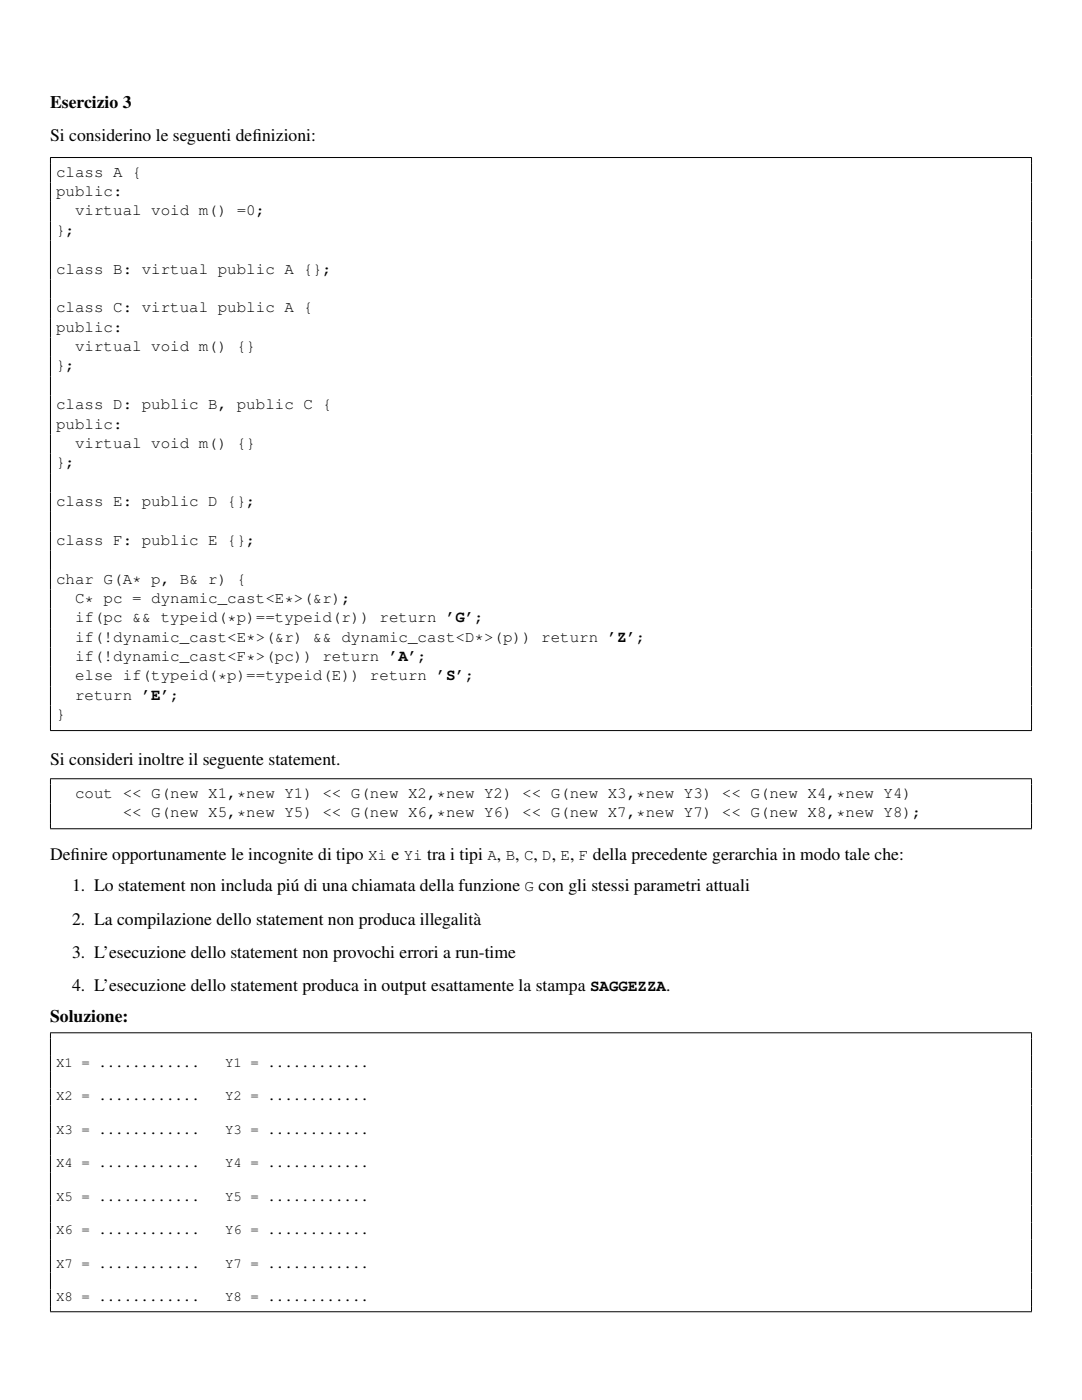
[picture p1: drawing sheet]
<svg xmlns="http://www.w3.org/2000/svg" width="216mm" height="279mm" viewBox="0 0 216 279" stroke-linecap="round" stroke-linejoin="round" font-family="sans-serif">
<defs><g id="words">
<g font-size="3.5">
<text x="10" y="21.5">Esercizio 3</text>
<text x="10" y="28.1">Si considerino le seguenti def</text>
<text x="50.4" y="28.1">inizioni:</text>
<text x="10" y="152.6">Si consideri inoltre il seguente statement.</text>
<text x="10" y="171.7">Def</text>
<text x="14.1" y="171.7">inire opportunamente le incognite di tipo Xi e Yi tra i tipi A, B, C, D, E, F della precedente gerarchia in modo tale che:</text>
<text x="14.4" y="177.9">1. Lo statement non includa piu di una chiamata della funzione G con gli stessi parametri attuali</text>
<text x="58.3" y="177.9">´</text>
<text x="14.4" y="184.5">2. La compilazione dello statement non produca illegalita`</text>
<text x="14.4" y="191.1">3. L’esecuzione dello statement non provochi errori a run-time</text>
<text x="14.4" y="197.8">4. L’esecuzione dello statement produca in output esattamente la stampa SAGGEZZA.</text>
<text x="10" y="204">Soluzione:</text>
</g>
<g font-size="3.2">
<text x="11.2" y="35.3">class A {</text>
<text x="11.2" y="39.1">public:</text>
<text x="11.2" y="46.9">};</text>
<text x="15" y="43">virtual void m() =0;</text>
<text x="11.2" y="54.6">class B: virtual public A {};</text>
<text x="11.2" y="62.3">class C: virtual public A {</text>
<text x="11.2" y="66.2">public:</text>
<text x="15" y="70.1">virtual void m() {}</text>
<text x="11.2" y="73.9">};</text>
<text x="11.2" y="81.7">class D: public B, public C {</text>
<text x="11.2" y="85.5">public:</text>
<text x="15" y="89.4">virtual void m() {}</text>
<text x="11.2" y="93.3">};</text>
<text x="11.2" y="101">class E: public D {};</text>
<text x="11.2" y="108.7">class F: public E {};</text>
<text x="11.2" y="116.5">char G(A* p, B&amp; r) {</text>
<text x="15" y="120.3">C* pc = dynamic_cast&lt;E*&gt;(&amp;r);</text>
<text x="15" y="124.2">if(pc &amp;&amp; typeid(*p)==typeid(r)) return ’G’;</text>
<text x="15" y="128.1">if(!dynamic_cast&lt;E*&gt;(&amp;r) &amp;&amp; dynamic_cast&lt;D*&gt;(p)) return ’Z’;</text>
<text x="15" y="131.9">if(!dynamic_cast&lt;F*&gt;(pc)) return ’A’;</text>
<text x="15" y="135.8">else if(typeid(*p)==typeid(E)) return ’S’;</text>
<text x="11.2" y="143.5">}</text>
<text x="15" y="139.7">return ’E’;</text>
<text x="15" y="159.2">cout &lt;&lt; G(new X1,*new Y1) &lt;&lt; G(new X2,*new Y2) &lt;&lt; G(new X3,*new Y3) &lt;&lt; G(new X4,*new Y4)</text>
<text x="24.5" y="163.1">&lt;&lt; G(new X5,*new Y5) &lt;&lt; G(new X6,*new Y6) &lt;&lt; G(new X7,*new Y7) &lt;&lt; G(new X8,*new Y8);</text>
</g>
<g font-size="2.8">
<text x="11.2" y="212.9">X1 = ............</text>
<text x="44.9" y="212.9">Y1 = ............</text>
<text x="11.2" y="219.6">X2 = ............</text>
<text x="44.9" y="219.6">Y2 = ............</text>
<text x="11.2" y="226.3">X3 = ............</text>
<text x="44.9" y="226.3">Y3 = ............</text>
<text x="11.2" y="233">X4 = ............</text>
<text x="44.9" y="233">Y4 = ............</text>
<text x="11.2" y="239.6">X5 = ............</text>
<text x="44.9" y="239.6">Y5 = ............</text>
<text x="11.2" y="246.3">X6 = ............</text>
<text x="44.9" y="246.3">Y6 = ............</text>
<text x="11.2" y="253">X7 = ............</text>
<text x="44.9" y="253">Y7 = ............</text>
<text x="11.2" y="259.7">X8 = ............</text>
<text x="44.9" y="259.7">Y8 = ............</text>
</g>
</g></defs>
<path d="M10 31.4h195.9M10.1 31.5v114.2M205.8 31.5v114.2M10 145.8h195.9M10 155.4h195.9M10.1 155.5v9.8M205.8 155.5v9.8M10 165.4h195.9M10 206.1h195.9M10.1 206.2v55.5M205.8 206.2v55.5M10 261.8h195.9" fill="none" stroke="#000" stroke-width=".2"/>
<use href="#words"/>
</svg>
